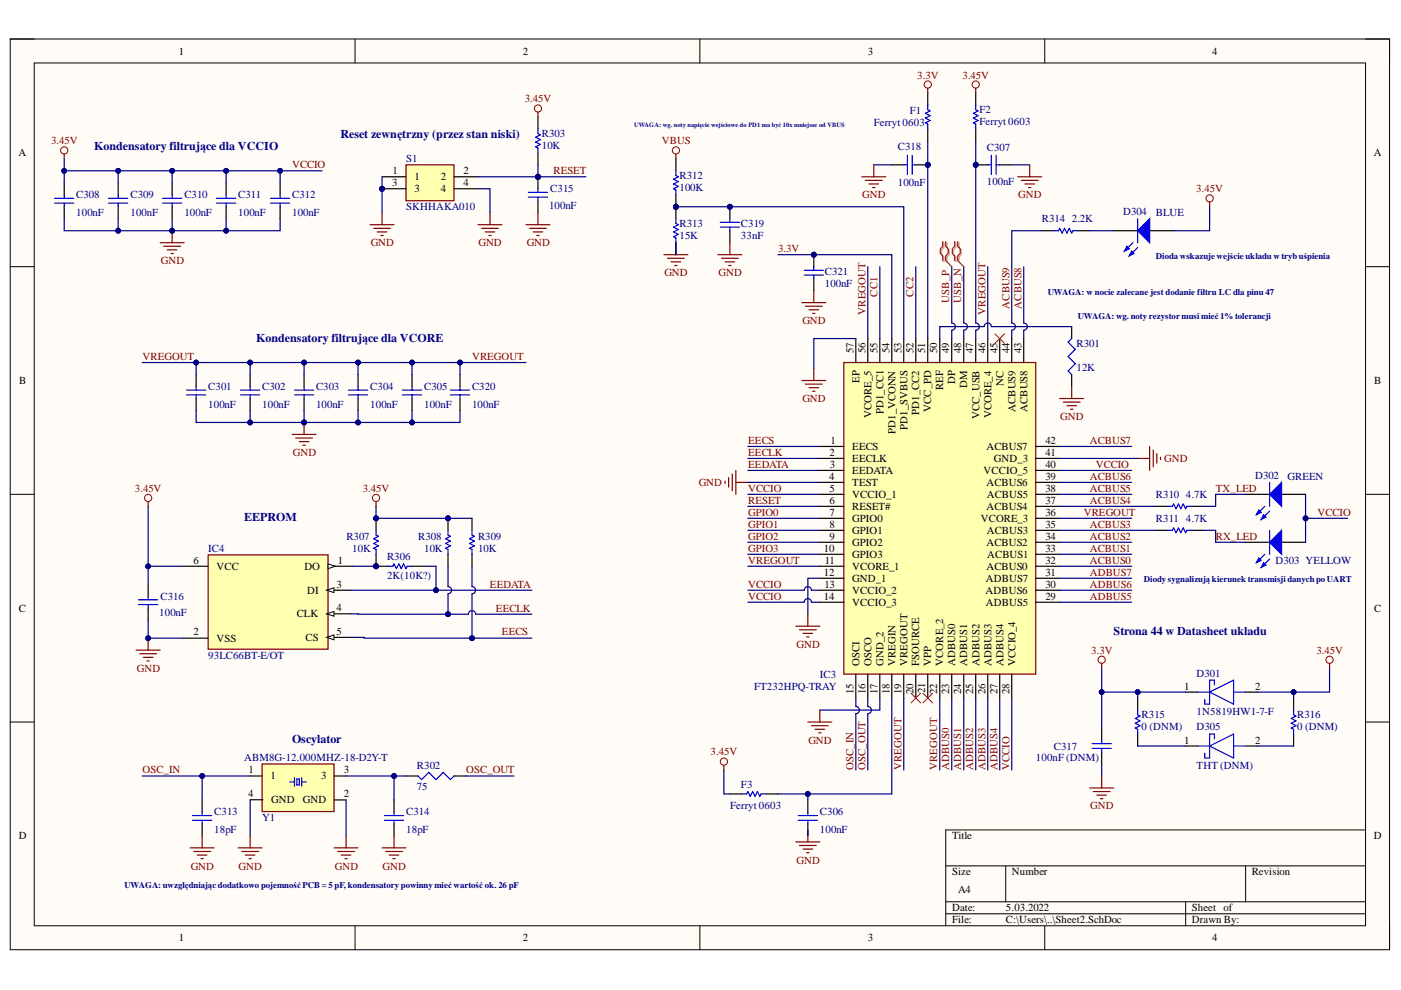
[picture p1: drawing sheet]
<svg xmlns="http://www.w3.org/2000/svg" width="297mm" height="210mm" viewBox="0 0 297 210" stroke-linecap="round" stroke-linejoin="round" font-family="sans-serif">
<defs><g id="words">
<g font-size="2.5" fill="#000080">
<text x="72.2" y="29.2">Reset zewnętrzny (przez stan niski)</text>
<text x="20" y="31.9">Kondensatory filtrujące dla VCCIO</text>
<text x="54.3" y="72.4">Kondensatory filtrujące dla VCORE</text>
<text x="51.8" y="110.6">EEPROM</text>
<text x="236.1" y="134.7">Strona 44 w Datasheet układu</text>
<text x="61.9" y="157.6">Oscylator</text>
</g>
<g font-size="2.3">
<text x="37.9" y="11.6">1</text>
<text x="110.8" y="11.6">2</text>
<text x="184" y="11.6">3</text>
<text x="257" y="11.6">4</text>
<text x="3.9" y="33.1">A</text>
<text x="291.3" y="33.1">A</text>
<text x="83.2" y="39.5">3</text>
<text x="83.2" y="36.9">1</text>
<text x="87.9" y="38.2">1</text>
<text x="87.9" y="40.7">3</text>
<text x="93.5" y="38.2">2</text>
<text x="93.5" y="40.7">4</text>
<text x="98.3" y="36.9">2</text>
<text x="98.3" y="39.5">4</text>
<text x="181" y="74.8" transform="rotate(-90 181 74.8)">57</text>
<text x="183.5" y="74.8" transform="rotate(-90 183.5 74.8)">56</text>
<text x="186" y="74.8" transform="rotate(-90 186 74.8)">55</text>
<text x="188.6" y="74.8" transform="rotate(-90 188.6 74.8)">54</text>
<text x="191.1" y="74.8" transform="rotate(-90 191.1 74.8)">53</text>
<text x="193.6" y="74.8" transform="rotate(-90 193.6 74.8)">52</text>
<text x="196.2" y="74.8" transform="rotate(-90 196.2 74.8)">51</text>
<text x="198.7" y="74.8" transform="rotate(-90 198.7 74.8)">50</text>
<text x="201.3" y="74.8" transform="rotate(-90 201.3 74.8)">49</text>
<text x="203.8" y="74.8" transform="rotate(-90 203.8 74.8)">48</text>
<text x="206.3" y="74.8" transform="rotate(-90 206.3 74.8)">47</text>
<text x="209" y="74.8" transform="rotate(-90 209 74.8)">46</text>
<text x="211.5" y="74.8" transform="rotate(-90 211.5 74.8)">45</text>
<text x="214" y="74.8" transform="rotate(-90 214 74.8)">44</text>
<text x="216.6" y="74.8" transform="rotate(-90 216.6 74.8)">43</text>
<text x="4.1" y="81.4">B</text>
<text x="182.2" y="81.2" transform="rotate(-90 182.2 81.2)">EP</text>
<text x="200" y="82.8" transform="rotate(-90 200 82.8)">REF</text>
<text x="202.5" y="81.5" transform="rotate(-90 202.5 81.5)">DP</text>
<text x="205.1" y="82.3" transform="rotate(-90 205.1 82.3)">DM</text>
<text x="212.8" y="81.7" transform="rotate(-90 212.8 81.7)">NC</text>
<text x="291.4" y="81.4">B</text>
<text x="184.8" y="88.6" transform="rotate(-90 184.8 88.6)">VCORE_5</text>
<text x="187.3" y="87.8" transform="rotate(-90 187.3 87.8)">PD1_CC1</text>
<text x="194.9" y="88" transform="rotate(-90 194.9 88)">PD1_CC2</text>
<text x="197.5" y="87.3" transform="rotate(-90 197.5 87.3)">VCC_PD</text>
<text x="207.7" y="88.8" transform="rotate(-90 207.7 88.8)">VCC_USB</text>
<text x="210.2" y="88.7" transform="rotate(-90 210.2 88.7)">VCORE_4</text>
<text x="215.3" y="87.3" transform="rotate(-90 215.3 87.3)">ACBUS9</text>
<text x="217.8" y="87.3" transform="rotate(-90 217.8 87.3)">ACBUS8</text>
<text x="176" y="94.2">1</text>
<text x="180.7" y="95.4">EECS</text>
<text x="189.8" y="92" transform="rotate(-90 189.8 92)">PD1_VCONN</text>
<text x="192.4" y="91.1" transform="rotate(-90 192.4 91.1)">PD1_SVBUS</text>
<text x="209.1" y="95.4">ACBUS7</text>
<text x="221.6" y="94.2">42</text>
<text x="175.8" y="101.8">4</text>
<text x="175.9" y="96.7">2</text>
<text x="176" y="99.2">3</text>
<text x="180.7" y="98">EECLK</text>
<text x="180.7" y="100.5">EEDATA</text>
<text x="208.5" y="100.5">VCCIO_5</text>
<text x="210.7" y="98">GND_3</text>
<text x="221.6" y="96.7">41</text>
<text x="221.6" y="99.2">40</text>
<text x="221.6" y="101.8">39</text>
<text x="175.9" y="104.3">5</text>
<text x="175.9" y="106.8">6</text>
<text x="180.7" y="103">TEST</text>
<text x="180.7" y="105.6">VCCIO_1</text>
<text x="209.1" y="103">ACBUS6</text>
<text x="209.2" y="105.6">ACBUS5</text>
<text x="221.6" y="104.3">38</text>
<text x="221.6" y="106.8">37</text>
<text x="175.9" y="109.4">7</text>
<text x="175.9" y="111.9">8</text>
<text x="180.7" y="108.1">RESET#</text>
<text x="180.7" y="110.6">GPIO0</text>
<text x="180.7" y="113.2">GPIO1</text>
<text x="207.9" y="110.6">VCORE_3</text>
<text x="209.1" y="108.1">ACBUS4</text>
<text x="209.2" y="113.2">ACBUS3</text>
<text x="221.6" y="109.4">36</text>
<text x="221.6" y="111.9">35</text>
<text x="41" y="119.5">6</text>
<text x="71.7" y="119.5">1</text>
<text x="174.7" y="117">10</text>
<text x="174.9" y="119.5">11</text>
<text x="175.9" y="114.4">9</text>
<text x="180.7" y="115.7">GPIO2</text>
<text x="180.7" y="118.3">GPIO3</text>
<text x="209.1" y="115.7">ACBUS2</text>
<text x="209.3" y="118.3">ACBUS1</text>
<text x="221.6" y="114.4">34</text>
<text x="221.6" y="117">33</text>
<text x="221.6" y="119.5">32</text>
<text x="45.9" y="120.8">VCC</text>
<text x="64.5" y="120.8">DO</text>
<text x="65.1" y="125.9">DI</text>
<text x="71.3" y="124.6">3</text>
<text x="174.7" y="122.1">12</text>
<text x="174.8" y="124.6">13</text>
<text x="180.7" y="120.8">VCORE_1</text>
<text x="180.7" y="123.3">GND_1</text>
<text x="180.7" y="125.9">VCCIO_2</text>
<text x="209" y="125.9">ADBUS6</text>
<text x="209" y="123.3">ADBUS7</text>
<text x="209.1" y="120.8">ACBUS0</text>
<text x="221.6" y="122.1">31</text>
<text x="221.6" y="124.6">30</text>
<text x="4" y="129.7">C</text>
<text x="62.9" y="130.8">CLK</text>
<text x="71.3" y="129.6">4</text>
<text x="174.7" y="127.1">14</text>
<text x="180.7" y="128.4">VCCIO_3</text>
<text x="209" y="128.4">ADBUS5</text>
<text x="221.6" y="127.1">29</text>
<text x="291.4" y="129.7">C</text>
<text x="41" y="134.7">2</text>
<text x="45.9" y="136.1">VSS</text>
<text x="64.8" y="135.9">CS</text>
<text x="71.3" y="134.7">5</text>
<text x="182.2" y="141.2" transform="rotate(-90 182.2 141.2)">OSCI</text>
<text x="184.8" y="141.2" transform="rotate(-90 184.8 141.2)">OSCO</text>
<text x="187.3" y="141.2" transform="rotate(-90 187.3 141.2)">GND_2</text>
<text x="189.8" y="141.2" transform="rotate(-90 189.8 141.2)">VREGIN</text>
<text x="192.4" y="141.2" transform="rotate(-90 192.4 141.2)">VREGOUT</text>
<text x="194.9" y="141.2" transform="rotate(-90 194.9 141.2)">FSOURCE</text>
<text x="197.5" y="141.2" transform="rotate(-90 197.5 141.2)">VPP</text>
<text x="200" y="141.2" transform="rotate(-90 200 141.2)">VCORE_2</text>
<text x="202.5" y="141.2" transform="rotate(-90 202.5 141.2)">ADBUS0</text>
<text x="205.1" y="141.2" transform="rotate(-90 205.1 141.2)">ADBUS1</text>
<text x="207.7" y="141.2" transform="rotate(-90 207.7 141.2)">ADBUS2</text>
<text x="210.2" y="141.2" transform="rotate(-90 210.2 141.2)">ADBUS3</text>
<text x="212.8" y="141.2" transform="rotate(-90 212.8 141.2)">ADBUS4</text>
<text x="215.3" y="141.2" transform="rotate(-90 215.3 141.2)">VCCIO_4</text>
<text x="181" y="147.1" transform="rotate(-90 181 147.1)">15</text>
<text x="183.5" y="147.2" transform="rotate(-90 183.5 147.2)">16</text>
<text x="186" y="147.2" transform="rotate(-90 186 147.2)">17</text>
<text x="188.6" y="147.2" transform="rotate(-90 188.6 147.2)">18</text>
<text x="191.1" y="147.2" transform="rotate(-90 191.1 147.2)">19</text>
<text x="193.6" y="147.2" transform="rotate(-90 193.6 147.2)">20</text>
<text x="196.2" y="147" transform="rotate(-90 196.2 147)">21</text>
<text x="198.7" y="147.2" transform="rotate(-90 198.7 147.2)">22</text>
<text x="201.3" y="147.1" transform="rotate(-90 201.3 147.1)">23</text>
<text x="203.8" y="147.2" transform="rotate(-90 203.8 147.2)">24</text>
<text x="206.3" y="147.1" transform="rotate(-90 206.3 147.1)">25</text>
<text x="209" y="147.2" transform="rotate(-90 209 147.2)">26</text>
<text x="211.5" y="147.2" transform="rotate(-90 211.5 147.2)">27</text>
<text x="214" y="147.2" transform="rotate(-90 214 147.2)">28</text>
<text x="251.1" y="146.2">1</text>
<text x="266.1" y="146.2">2</text>
<text x="251.1" y="157.6">1</text>
<text x="266.1" y="157.6">2</text>
<text x="52.7" y="164">1</text>
<text x="57.4" y="165.3">1</text>
<text x="68.1" y="165.3">3</text>
<text x="72.9" y="164">3</text>
<text x="52.6" y="169.1">4</text>
<text x="57.5" y="170.3">GND</text>
<text x="64.2" y="170.3">GND</text>
<text x="72.9" y="169.1">2</text>
<text x="4" y="177.9">D</text>
<text x="201.9" y="177.9">Title</text>
<text x="291.3" y="177.9">D</text>
<text x="201.9" y="185.6">Size</text>
<text x="214.5" y="185.6">Number</text>
<text x="265.4" y="185.6">Revision</text>
<text x="203.1" y="189.4">A4</text>
<text x="201.9" y="193.2">Date:</text>
<text x="201.9" y="195.8">File:</text>
<text x="213.3" y="193.2">5.03.2022</text>
<text x="213.3" y="195.8">C:\Users\..\Sheet2.SchDoc</text>
<text x="252.7" y="193.2">Sheet of</text>
<text x="252.7" y="195.8">Drawn By:</text>
<text x="37.9" y="199.6">1</text>
<text x="110.8" y="199.6">2</text>
<text x="184" y="199.6">3</text>
<text x="257" y="199.6">4</text>
</g>
<g font-size="2.3" fill="#800000">
<text x="194.5" y="16.6">3.3V</text>
<text x="204.1" y="16.6">3.45V</text>
<text x="111.2" y="21.7">3.45V</text>
<text x="10.8" y="30.6">3.45V</text>
<text x="61.9" y="35.7">VCCIO</text>
<text x="140.3" y="30.6">VBUS</text>
<text x="117.3" y="36.9">RESET</text>
<text x="253.6" y="40.7">3.45V</text>
<text x="182.8" y="42">GND</text>
<text x="215.9" y="42">GND</text>
<text x="78.6" y="52.2">GND</text>
<text x="101.4" y="52.2">GND</text>
<text x="111.7" y="52.2">GND</text>
<text x="165" y="53.5">3.3V</text>
<text x="34.1" y="56">GND</text>
<text x="140.9" y="58.6">GND</text>
<text x="152.4" y="58.6">GND</text>
<text x="186" y="62.9" transform="rotate(-90 186 62.9)">CC1</text>
<text x="193.6" y="62.9" transform="rotate(-90 193.6 62.9)">CC2</text>
<text x="201.3" y="64.2" transform="rotate(-90 201.3 64.2)">USB_P</text>
<text x="203.8" y="64.2" transform="rotate(-90 203.8 64.2)">USB_N</text>
<text x="214" y="65.4" transform="rotate(-90 214 65.4)">ACBUS9</text>
<text x="216.6" y="65.4" transform="rotate(-90 216.6 65.4)">ACBUS8</text>
<text x="170.1" y="68.7">GND</text>
<text x="183.5" y="66.7" transform="rotate(-90 183.5 66.7)">VREGOUT</text>
<text x="209" y="66.7" transform="rotate(-90 209 66.7)">VREGOUT</text>
<text x="30.2" y="76.3">VREGOUT</text>
<text x="100.1" y="76.3">VREGOUT</text>
<text x="170.1" y="85.2">GND</text>
<text x="224.8" y="89">GND</text>
<text x="158.6" y="94.2">EECS</text>
<text x="231" y="94.2">ACBUS7</text>
<text x="62.1" y="96.7">GND</text>
<text x="158.6" y="96.7">EECLK</text>
<text x="158.6" y="99.2">EEDATA</text>
<text x="231" y="101.8">ACBUS6</text>
<text x="232.3" y="99.2">VCCIO</text>
<text x="246.9" y="98">GND</text>
<text x="28.6" y="104.3">3.45V</text>
<text x="76.9" y="104.3">3.45V</text>
<text x="148.1" y="103">GND</text>
<text x="158.6" y="104.3">VCCIO</text>
<text x="158.6" y="106.8">RESET</text>
<text x="231" y="106.8">ACBUS4</text>
<text x="231" y="104.3">ACBUS5</text>
<text x="257.8" y="104.3">TX_LED</text>
<text x="158.6" y="109.4">GPIO0</text>
<text x="158.6" y="111.9">GPIO1</text>
<text x="229.8" y="109.4">VREGOUT</text>
<text x="231" y="111.9">ACBUS3</text>
<text x="279.3" y="109.4">VCCIO</text>
<text x="158.6" y="119.5">VREGOUT</text>
<text x="158.6" y="114.4">GPIO2</text>
<text x="158.6" y="117">GPIO3</text>
<text x="231" y="119.5">ACBUS0</text>
<text x="231" y="117">ACBUS1</text>
<text x="231" y="114.4">ACBUS2</text>
<text x="257.8" y="114.4">RX_LED</text>
<text x="103.9" y="124.6">EEDATA</text>
<text x="158.6" y="124.6">VCCIO</text>
<text x="231" y="124.6">ADBUS6</text>
<text x="231" y="122.1">ADBUS7</text>
<text x="105.2" y="129.7">EECLK</text>
<text x="158.6" y="127.1">VCCIO</text>
<text x="231" y="127.1">ADBUS5</text>
<text x="106.4" y="134.7">EECS</text>
<text x="168.9" y="137.4">GND</text>
<text x="29" y="142.4">GND</text>
<text x="231.4" y="138.6">3.3V</text>
<text x="279.1" y="138.6">3.45V</text>
<text x="150.7" y="160.2">3.45V</text>
<text x="171.4" y="157.6">GND</text>
<text x="30.2" y="164">OSC_IN</text>
<text x="98.8" y="164">OSC_OUT</text>
<text x="181" y="163.2" transform="rotate(-90 181 163.2)">OSC_IN</text>
<text x="183.5" y="163.2" transform="rotate(-90 183.5 163.2)">OSC_OUT</text>
<text x="191.1" y="163.2" transform="rotate(-90 191.1 163.2)">VREGOUT</text>
<text x="198.7" y="163.2" transform="rotate(-90 198.7 163.2)">VREGOUT</text>
<text x="201.3" y="163.2" transform="rotate(-90 201.3 163.2)">ADBUS0</text>
<text x="203.8" y="163.2" transform="rotate(-90 203.8 163.2)">ADBUS1</text>
<text x="206.3" y="163.2" transform="rotate(-90 206.3 163.2)">ADBUS2</text>
<text x="209" y="163.2" transform="rotate(-90 209 163.2)">ADBUS3</text>
<text x="211.5" y="163.2" transform="rotate(-90 211.5 163.2)">ADBUS4</text>
<text x="214" y="163.2" transform="rotate(-90 214 163.2)">VCCIO</text>
<text x="231.1" y="171.6">GND</text>
<text x="40.4" y="184.4">GND</text>
<text x="50.6" y="184.4">GND</text>
<text x="71" y="184.4">GND</text>
<text x="81.1" y="184.4">GND</text>
<text x="168.9" y="183.1">GND</text>
</g>
<g font-size="2.3" fill="#000080">
<text x="114.9" y="29.1">R303</text>
<text x="185.3" y="26.8">Ferryt 0603</text>
<text x="192.9" y="24.3">F1</text>
<text x="207.7" y="24">F2</text>
<text x="207.7" y="26.5">Ferryt 0603</text>
<text x="86.1" y="34.4">S1</text>
<text x="114.9" y="31.6">10K</text>
<text x="190.3" y="31.9">C318</text>
<text x="209.2" y="32.1">C307</text>
<text x="116.7" y="40.7">C315</text>
<text x="144.1" y="38">R312</text>
<text x="144.1" y="40.5">100K</text>
<text x="190.3" y="39.5">100nF</text>
<text x="209.2" y="39.2">100nF</text>
<text x="16.2" y="45.8">100nF</text>
<text x="16.2" y="42">C308</text>
<text x="27.7" y="45.8">100nF</text>
<text x="27.7" y="42">C309</text>
<text x="39.1" y="45.8">100nF</text>
<text x="39.1" y="42">C310</text>
<text x="50.5" y="45.8">100nF</text>
<text x="50.5" y="42">C311</text>
<text x="61.9" y="45.8">100nF</text>
<text x="61.9" y="42">C312</text>
<text x="86.1" y="44.5">SKHHAKA010</text>
<text x="116.4" y="44.3">100nF</text>
<text x="220.9" y="47.1">R314</text>
<text x="227.2" y="47.1">2.2K</text>
<text x="238.1" y="45.6">D304</text>
<text x="245.1" y="45.8">BLUE</text>
<text x="144.1" y="48.1">R313</text>
<text x="144.1" y="50.7">15K</text>
<text x="157.1" y="50.7">33nF</text>
<text x="157.1" y="48.1">C319</text>
<text x="174.9" y="58.3">C321</text>
<text x="174.9" y="60.9">100nF</text>
<text x="228.2" y="73.5">R301</text>
<text x="44.2" y="82.7">C301</text>
<text x="55.6" y="82.7">C302</text>
<text x="67" y="82.7">C303</text>
<text x="78.5" y="82.7">C304</text>
<text x="89.9" y="82.7">C305</text>
<text x="100.1" y="82.7">C320</text>
<text x="228.2" y="78.6">12K</text>
<text x="44.2" y="86.5">100nF</text>
<text x="55.6" y="86.5">100nF</text>
<text x="67" y="86.5">100nF</text>
<text x="78.5" y="86.5">100nF</text>
<text x="89.9" y="86.5">100nF</text>
<text x="100.1" y="86.5">100nF</text>
<text x="266.1" y="101.5">D302</text>
<text x="273" y="101.8">GREEN</text>
<text x="245.1" y="105.6">R310</text>
<text x="251.4" y="105.6">4.7K</text>
<text x="245.1" y="110.6">R311</text>
<text x="251.4" y="110.6">4.7K</text>
<text x="44.2" y="117.1">IC4</text>
<text x="73.4" y="114.4">R307</text>
<text x="74.7" y="117">10K</text>
<text x="82.1" y="118.8">R306</text>
<text x="88.7" y="114.4">R308</text>
<text x="89.9" y="117">10K</text>
<text x="101.3" y="114.4">R309</text>
<text x="101.3" y="117">10K</text>
<text x="270.5" y="119.5">D303 YELLOW</text>
<text x="82.1" y="122.8">2K(10K?)</text>
<text x="33.8" y="130.7">100nF</text>
<text x="34" y="127.1">C316</text>
<text x="44.2" y="139.6">93LC66BT-E/OT</text>
<text x="173.8" y="143.7">IC3</text>
<text x="253.7" y="143.4">D301</text>
<text x="159.9" y="146.2">FT232HPQ-TRAY</text>
<text x="242" y="152.3">R315</text>
<text x="242" y="154.9">0 (DNM)</text>
<text x="253.7" y="151.6">1N5819HW1-7-F</text>
<text x="253.7" y="154.9">D305</text>
<text x="275" y="152.3">R316</text>
<text x="275" y="154.9">0 (DNM)</text>
<text x="51.8" y="161.4">ABM8G-12.000MHZ-18-D2Y-T</text>
<text x="219.6" y="161.4">100nF (DNM)</text>
<text x="223.4" y="158.9">C317</text>
<text x="88.4" y="167.5">75</text>
<text x="88.4" y="163">R302</text>
<text x="157.1" y="167">F3</text>
<text x="253.7" y="163">THT (DNM)</text>
<text x="45.4" y="172.9">C313</text>
<text x="86.1" y="172.9">C314</text>
<text x="154.8" y="171.6">Ferryt 0603</text>
<text x="173.8" y="172.9">C306</text>
<text x="45.4" y="176.7">18pF</text>
<text x="55.6" y="174.1">Y1</text>
<text x="86.1" y="176.7">18pF</text>
<text x="173.8" y="176.7">100nF</text>
</g>
<g font-size="1.9" fill="#000080">
<text x="245.1" y="54.9">Dioda wskazuje wejście układu w tryb uśpienia</text>
<text x="222.2" y="62.5">UWAGA: w nocie zalecane jest dodanie filtru LC dla pinu 47</text>
<text x="228.5" y="67.5">UWAGA: wg. noty rezystor musi mieć 1% tolerancji</text>
<text x="242.5" y="123.4">Diody sygnalizują kierunek transmisji danych po UART</text>
<text x="26.4" y="188.2">UWAGA: uwzględniając dodatkowo pojemność PCB = 5 pF, kondensatory powinny mieć wartość ok. 26 pF</text>
</g>
<text font-size="1.4" fill="#000080" x="134.4" y="27">UWAGA: wg. noty napięcie wejściowe do PD1 ma być 10x mniejsze od VBUS</text>
</g></defs>
<path d="M2.2 8.3h292.4v193.1h-292.4z" fill-rule="evenodd" fill="#fffcf8"/>
<path d="M2.2 8.3h292.4v193.1h-292.4z" fill="none" stroke="#000" stroke-width=".21"/>
<path d="M7.3 13.4h282.2v182.9h-282.2z" fill-rule="evenodd" fill="#fffcf8"/>
<g fill="none" stroke="#000" stroke-width=".21">
<path d="M2.2 8.3h5.1M7.3 13.4h282.2v182.9h-282.2zM75.3 8.3v5M148.4 8.3v5M221.5 8.3v5.1M289.5 8.3h5.1v5.1M2.2 56.5h5.1M289.5 56.5h5.1M2.2 104.8h5.1M289.5 104.8h5.1M2.2 153.1h5.1M289.5 153.1h5.1"/>
<path d="M289.5 176h-89v20.3M75.3 196.3v5.1M148.4 196.3v5.1M200.5 183.6h89M200.5 191.2h89M200.5 193.7h89M213.2 183.6v7.6M221.5 196.3v5.1M251.4 191.2v5.1M264.1 183.6v7.6M294.6 196.3v5.1"/>
</g>
<path d="M178.9 76.9h40.7v66h-40.7z" fill-rule="evenodd" fill="#ffffb0"/>
<g fill="none" stroke="#800000" stroke-width=".25">
<path d="M178.9 76.9h40.7v66h-40.7zM61.9 92.1h5.1M62.7 92.9h3.6M63.5 93.6h2M64.2 94.4h.5M64.5 89.6v2.5M241.2 97.2h2.5M243.7 94.7v5M244.5 95.4v3.6M245.3 96.2v2M246 96.9v.5M168.7 132.8h5.1"/>
<path d="M169.5 133.5h3.6M170.3 134.3h2M171 135.1h.5M171.3 130.2v2.6M171.3 153.1h5.1M172 153.9h3.6M172.8 154.6h2M173.6 155.4h.5M173.8 150.6v2.5"/>
</g>
<g fill="none" stroke="#000" stroke-width=".25">
<path d="M41.6 79.4v2.5M53 79.4v2.5M64.5 79.4v2.5M75.9 79.4v2.5M87.4 79.4v2.5M181.5 71.8v5.1M184 71.8v5.1M186.5 71.8v5.1M189.1 71.8v5.1M191.6 71.8v5.1M194.2 71.8v5.1M196.7 71.8v5.1"/>
<path d="M199.2 71.8v5.1M201.8 71.8v5.1M204.3 71.8v5.1M206.9 71.8v5.1M209.4 71.8v5.1M212 71.8v5.1M214.5 71.8v5.1M217 71.8v5.1M41.6 84.5v2.5M53 84.5v2.5M64.5 84.5v2.5M75.9 84.5v2.5"/>
<path d="M87.4 84.5v2.5M173.8 94.7h5.1M173.8 97.2h5.1M173.8 99.7h5.1M219.6 94.7h5.1M219.6 97.2h5.1M219.6 99.7h5.1M173.8 102.3h5.1M173.8 104.8h5.1M173.8 107.4h5.1M173.8 109.9h5.1M173.8 112.4h5.1"/>
<path d="M173.8 115h5.1M173.8 117.5h5.1M219.6 102.3h5.1M219.6 104.8h5.1M219.6 107.4h5.1M219.6 109.9h5.1M219.6 112.4h5.1M219.6 115h5.1M219.6 117.5h5.1M173.8 120.1h5.1M173.8 122.6h5.1M173.8 125.1h5.1"/>
<path d="M173.8 127.7h5.1M219.6 120.1h5.1M219.6 122.6h5.1M219.6 125.1h5.1M219.6 127.7h5.1M181.5 142.9v5.1M184 142.9v5.1M186.5 142.9v5.1M189.1 142.9v5.1M191.6 142.9v5.1M194.2 142.9v5.1M196.7 142.9v5.1"/>
<path d="M199.2 142.9v5.1M201.8 142.9v5.1M204.3 142.9v5.1M206.9 142.9v5.1M209.4 142.9v5.1M212 142.9v5.1M214.5 142.9v5.1"/>
</g>
<path d="M193.1 147l2.1 2M195.2 147l-2.1 2M195.7 147l2 2M197.7 147l-2 2" fill="none" stroke="#f00" stroke-width=".21"/>
<g fill="none" stroke="#00f" stroke-width=".25">
<path d="M39.5 82.7h4.1M39.5 83.7h4.1M41.6 81.9v.8M41.6 83.7v.8M51 82.7h4.1M51 83.7h4.1M53 81.9v.8M53 83.7v.8M62.4 82.7h4.1M62.4 83.7h4.1M64.5 81.9v.8M64.5 83.7v.8"/>
<path d="M73.9 82.7h4M73.9 83.7h4M75.9 81.9v.8M75.9 83.7v.8M85.3 82.7h4.1M85.3 83.7h4.1M87.4 81.9v.8M87.4 83.7v.8"/>
</g>
<circle cx="64.5" cy="89.6" r=".51" fill="#000080"/>
<circle cx="64.5" cy="89.6" r=".51" fill="none" stroke="#000080" stroke-width=".21"/>
<path d="M171.3 169.6v2.5M171.3 174.7v2.5" fill="none" stroke="#000" stroke-width=".25"/>
<path d="M169.2 172.9h4.1M169.2 173.9h4.1M171.3 172.2v.7M171.3 173.9v.8" fill="none" stroke="#00f" stroke-width=".25"/>
<path d="M206.9 18.7v1M172.5 78.1v2.6M170 80.7h5.1M170.8 81.4h3.5M171.5 82.2h2.1M172.3 83h.5M153.5 162.2v1.1M168.7 178.5h5.1M169.5 179.3h3.6M171.3 176v2.5M170.3 180h2M171 180.8h.5" fill="none" stroke="#800000" stroke-width=".25"/>
<g fill="none" stroke="#800000" stroke-width=".21">
<circle cx="206.9" cy="17.9" r=".76"/>
<circle cx="153.5" cy="161.5" r=".76"/>
</g>
<circle cx="206.9" cy="34.9" r=".51" fill="#000080"/>
<circle cx="206.9" cy="34.9" r=".51" fill="none" stroke="#000080" stroke-width=".21"/>
<path d="M206.9 34.9h2.5" fill="none" stroke="#000" stroke-width=".25"/>
<circle cx="206.9" cy="34.9" r=".51" fill="#000080"/>
<circle cx="206.9" cy="34.9" r=".51" fill="none" stroke="#000080" stroke-width=".21"/>
<path d="M13.6 38.8v2.5M25.1 38.8v2.5M36.5 38.8v2.5M47.9 38.8v2.5M59.4 38.8v2.5M212 34.9h2.5M13.6 43.8v2.6M25.1 43.8v2.6M36.5 43.8v2.6M47.9 43.8v2.6M59.4 43.8v2.6" fill="none" stroke="#000" stroke-width=".25"/>
<g fill="none" stroke="#00f" stroke-width=".25">
<path d="M209.4 34.9h.8M210.2 32.9v4.1M211.2 32.9v4.1M211.2 34.9h.8M11.6 42.1h4M11.6 43.1h4M13.6 41.3v.8M13.6 43.1v.7M23 42.1h4.1M23 43.1h4.1M25.1 41.3v.8M25.1 43.1v.7"/>
<path d="M34.5 42.1h4M34.5 43.1h4M36.5 41.3v.8M36.5 43.1v.7M45.9 42.1h4.1M45.9 43.1h4.1M47.9 41.3v.8M47.9 43.1v.7M57.4 42.1h4M57.4 43.1h4M59.4 41.3v.8M59.4 43.1v.7"/>
</g>
<path d="M143.3 32.7v1M215.8 37.5h5.1M216.5 38.2h3.6M217.3 39h2M218.1 39.8h.5M218.3 34.9v2.6M34 51.5h5M34.7 52.2h3.6M35.5 53h2M36.2 53.7h.6M36.5 48.9v2.6" fill="none" stroke="#800000" stroke-width=".25"/>
<circle cx="143.3" cy="31.9" r=".76" fill="none" stroke="#800000" stroke-width=".21"/>
<circle cx="36.5" cy="48.9" r=".51" fill="#000080"/>
<circle cx="36.5" cy="48.9" r=".51" fill="none" stroke="#000080" stroke-width=".21"/>
<circle cx="13.6" cy="31.9" r=".76" fill="none" stroke="#800000" stroke-width=".21"/>
<path d="M13.6 32.7v1M224.7 84.5h5.1M225.4 85.3h3.6M226.2 86h2M227 86.8h.5M227.2 81.9v2.6" fill="none" stroke="#800000" stroke-width=".25"/>
<path d="M227.2 69.2v2.6M227.2 79.4v2.5" fill="none" stroke="#000" stroke-width=".25"/>
<path d="M227.2 71.8l-.7 .7 1.5 1.6-1.5 1.5 1.5 1.5-1.5 1.6 .7 .7" fill="none" stroke="#00f" stroke-width=".25"/>
<path d="M55.6 162h15.2v10.1h-15.2z" fill-rule="evenodd" fill="#ffffb0"/>
<g fill="none" stroke="#800000" stroke-width=".25">
<path d="M156 99.7v5.1M153.7 102v.5M154.5 101.3v2M155.3 100.5v3.6M156 102.3h2.6M40.3 179.8h5.1M42.9 177.2v2.6M50.5 179.8h5.1M53 177.2v2.6M55.6 162h15.2v10.1h-15.2zM70.8 179.8h5.1M73.4 177.2v2.6"/>
<path d="M81 179.8h5.1M83.5 177.2v2.6M41.1 180.5h3.5M41.8 181.3h2.1M42.6 182.1h.5M51.3 180.5h3.5M52 181.3h2M52.8 182.1h.5M71.6 180.5h3.6M72.4 181.3h2M73.1 182.1h.5M81.8 180.5h3.5"/>
<path d="M82.5 181.3h2.1M83.3 182.1h.5"/>
</g>
<g fill="none" stroke="#00f" stroke-width=".25">
<path d="M40.8 172.9h4.1M40.8 173.9h4.1M42.9 172.2v.7M42.9 173.9v.8M61.4 165.8h1M62.4 164.9v1.8M62.9 165.2h.6v1.2h-.6zM64 165.8h1M64 164.9v1.8M81.5 172.9h4.1M81.5 173.9h4.1M83.5 172.2v.7"/>
<path d="M83.5 173.9v.8M88.6 164.5l.8 .8 1.5-1.5 1.5 1.5 1.6-1.5 1.5 1.5 .8-.8"/>
</g>
<path d="M42.9 169.6v2.5M42.9 174.7v2.5M53 164.5h2.6M53.2 169.6h2.5M70.8 164.5h2.6M70.8 169.6h2.6M83.5 169.6v2.5M83.5 174.7v2.5M86.1 164.5h2.5M96.3 164.5h2.5" fill="none" stroke="#000" stroke-width=".25"/>
<path d="M200.1 51.5v1l-.5 .5v1l.5 .5v1M200.8 51.5v1l.5 .5v1l-.5 .5v1M202.7 51.5v1l-.5 .5v1l.5 .5v1M203.3 51.5v1l.5 .5v1l-.5 .5v1" fill="none" stroke="#d0a19e" stroke-width=".25"/>
<path d="M200.8 55.5l1 1M203.3 55.5l1 1" fill="none" stroke="#d0a19e" stroke-width=".21"/>
<path d="M199.9 51.2v1l-.5 .5v1l.5 .6v1M200.5 51.2v1l.5 .5v1l-.5 .6v1M202.4 51.2v1l-.5 .5v1l.5 .6v1M203.1 51.2v1l.5 .5v1l-.5 .6v1" fill="none" stroke="#f00" stroke-width=".25"/>
<path d="M200.5 55.3l1.3 1.2M203.1 55.3l1.2 1.2" fill="none" stroke="#f00" stroke-width=".21"/>
<circle cx="81" cy="40" r=".51" fill="#000080"/>
<circle cx="81" cy="40" r=".51" fill="none" stroke="#000080" stroke-width=".21"/>
<path d="M86.1 34.9h10.2v7.7h-10.2z" fill-rule="evenodd" fill="#ffffb0"/>
<path d="M86.1 34.9h10.2v7.7h-10.2z" fill="none" stroke="#800000" stroke-width=".25"/>
<path d="M81 37.5h5.1M96.3 37.5h5M81 40h5.1" fill="none" stroke="#000" stroke-width=".25"/>
<circle cx="81" cy="40" r=".51" fill="#000080"/>
<circle cx="81" cy="40" r=".51" fill="none" stroke="#000080" stroke-width=".21"/>
<path d="M96.3 40h5" fill="none" stroke="#000" stroke-width=".25"/>
<path d="M78.5 47.6h5M79.2 48.4h3.6M80 49.2h2M80.7 49.9h.6M81 45.1v2.5" fill="none" stroke="#800000" stroke-width=".25"/>
<circle cx="114.1" cy="37.5" r=".51" fill="#000080"/>
<circle cx="114.1" cy="37.5" r=".51" fill="none" stroke="#000080" stroke-width=".21"/>
<path d="M114.1 37.5v2.5" fill="none" stroke="#000" stroke-width=".25"/>
<circle cx="114.1" cy="37.5" r=".51" fill="#000080"/>
<circle cx="114.1" cy="37.5" r=".51" fill="none" stroke="#000080" stroke-width=".21"/>
<path d="M114.1 42.6v2.5M31.4 123.9v2.5M31.4 129v2.5" fill="none" stroke="#000" stroke-width=".25"/>
<path d="M112 41.8h4.1M112 40.8h4.1M114.1 40v.8M114.1 41.8v.8M29.4 128.2h4M29.4 127.2h4M31.4 126.4v.8M31.4 128.2v.8" fill="none" stroke="#00f" stroke-width=".25"/>
<path d="M114.1 23.8v1M101.3 47.6h5.1M102.1 48.4h3.6M102.9 49.2h2M103.6 49.9h.5M103.9 45.1v2.5M111.5 47.6h5.1M112.3 48.4h3.5M113 49.2h2.1M113.8 49.9h.5M114.1 45.1v2.5" fill="none" stroke="#800000" stroke-width=".25"/>
<circle cx="114.1" cy="23" r=".76" fill="none" stroke="#800000" stroke-width=".21"/>
<circle cx="79.7" cy="120.1" r=".51" fill="#000080"/>
<circle cx="79.7" cy="120.1" r=".51" fill="none" stroke="#000080" stroke-width=".21"/>
<circle cx="79.7" cy="109.9" r=".51" fill="#000080"/>
<circle cx="79.7" cy="109.9" r=".51" fill="none" stroke="#000080" stroke-width=".21"/>
<path d="M79.7 117.5v2.6" fill="none" stroke="#000" stroke-width=".25"/>
<circle cx="79.7" cy="120.1" r=".51" fill="#000080"/>
<circle cx="79.7" cy="120.1" r=".51" fill="none" stroke="#000080" stroke-width=".21"/>
<path d="M79.7 109.9v2.5" fill="none" stroke="#000" stroke-width=".25"/>
<circle cx="79.7" cy="109.9" r=".51" fill="#000080"/>
<circle cx="79.7" cy="109.9" r=".51" fill="none" stroke="#000080" stroke-width=".21"/>
<path d="M79.7 112.4v1.1l.5 .2-1 .5 1 .5-1 .5 1 .5-1 .6 .5 .2v1" fill="none" stroke="#00f" stroke-width=".25"/>
<circle cx="79.7" cy="120.1" r=".51" fill="#000080"/>
<circle cx="79.7" cy="120.1" r=".51" fill="none" stroke="#000080" stroke-width=".21"/>
<path d="M79.7 120.1h2.6M87.4 120.1h2.5" fill="none" stroke="#000" stroke-width=".25"/>
<circle cx="79.7" cy="120.1" r=".51" fill="#000080"/>
<circle cx="79.7" cy="120.1" r=".51" fill="none" stroke="#000080" stroke-width=".21"/>
<path d="M82.3 120.1h1l.2-.5 .6 1 .5-1 .5 1 .5-1 .5 1 .2-.5h1.1" fill="none" stroke="#00f" stroke-width=".25"/>
<circle cx="95" cy="109.9" r=".51" fill="#000080"/>
<circle cx="95" cy="109.9" r=".51" fill="none" stroke="#000080" stroke-width=".21"/>
<path d="M95 109.9v2.5M95 117.5v2.6" fill="none" stroke="#000" stroke-width=".25"/>
<circle cx="95" cy="109.9" r=".51" fill="#000080"/>
<circle cx="95" cy="109.9" r=".51" fill="none" stroke="#000080" stroke-width=".21"/>
<path d="M95 112.4v1.1l.5 .2-1 .5 1 .5-1 .5 1 .5-1 .6 .5 .2v1M100.1 112.4v1.1l.5 .2-1 .5 1 .5-1 .5 1 .5-1 .6 .5 .2v1M231.5 158.7h4.1M231.5 157.7h4.1M233.6 156.9v.8M233.6 158.7v.8" fill="none" stroke="#00f" stroke-width=".25"/>
<path d="M100.1 109.9v2.5M100.1 117.5v2.6M264.1 104.8h5.1M271.7 104.8h5.1M233.6 154.4v2.5M233.6 159.5v2.5" fill="none" stroke="#000" stroke-width=".25"/>
<g fill="none" stroke="#800000" stroke-width=".21">
<circle cx="233.6" cy="139.9" r=".76"/>
<circle cx="281.9" cy="139.9" r=".76"/>
</g>
<path d="M233.6 140.6v1.1M281.9 140.6v1.1M231 167.1h5.1M231.8 167.8h3.6M232.6 168.6h2M233.3 169.4h.5M233.6 164.5v2.6" fill="none" stroke="#800000" stroke-width=".25"/>
<path d="M269.2 104.8l2.5-2.5v5.1z" fill="#00f"/>
<path d="M268.2 107.4l-1.8 1.7M269.2 104.8l2.5-2.5v5.1zM269.2 108.4l-1.8 1.7" fill="none" stroke="#00f" stroke-width=".25"/>
<path d="M266.9 108.1l.5 .5-1 .5z" fill="#00f"/>
<path d="M266.9 108.1l.5 .5-1 .5z" fill="none" stroke="#00f" stroke-width=".25"/>
<path d="M267.9 109.1l.5 .5-1 .5z" fill="#00f"/>
<path d="M247.6 107.4h1l.2-.5 .5 1 .5-1 .6 1 .5-1 .5 1 .2-.5h1.1M247.6 112.4h1l.2-.5 .5 1 .5-1 .6 1 .5-1 .5 1 .2-.5h1.1M267.9 109.1l.5 .5-1 .5zM269.2 102.3v5.1" fill="none" stroke="#00f" stroke-width=".25"/>
<path d="M245 107.4h2.6M245 112.4h2.6M252.7 107.4h2.5M252.7 112.4h2.5M264.1 115h5.1M271.7 115h5.1" fill="none" stroke="#000" stroke-width=".25"/>
<path d="M269.2 115l2.5-2.6v5.1z" fill="#00f"/>
<path d="M268.2 117.5l-1.8 1.8M269.2 115l2.5-2.6v5.1zM269.2 118.5l-1.8 1.8" fill="none" stroke="#00f" stroke-width=".25"/>
<path d="M266.9 118.3l.5 .5-1 .5z" fill="#00f"/>
<path d="M266.9 118.3l.5 .5-1 .5z" fill="none" stroke="#00f" stroke-width=".25"/>
<path d="M267.9 119.3l.5 .5-1 .5z" fill="#00f"/>
<path d="M267.9 119.3l.5 .5-1 .5zM269.2 112.4v5.1" fill="none" stroke="#00f" stroke-width=".25"/>
<path d="M210.9 70.8l2.1 2M213 70.8l-2.1 2" fill="none" stroke="#f00" stroke-width=".21"/>
<circle cx="196.7" cy="34.9" r=".51" fill="#000080"/>
<circle cx="196.7" cy="34.9" r=".51" fill="none" stroke="#000080" stroke-width=".21"/>
<path d="M189.1 34.9h2.5M194.2 34.9h2.5" fill="none" stroke="#000" stroke-width=".25"/>
<circle cx="196.7" cy="34.9" r=".51" fill="#000080"/>
<circle cx="196.7" cy="34.9" r=".51" fill="none" stroke="#000080" stroke-width=".21"/>
<path d="M114.1 27.3v1l.5 .3-1 .5 1 .5-1 .5 1 .5-1 .5 .5 .3v1M191.6 34.9h.8M192.4 32.9v4.1M193.4 32.9v4.1M193.4 34.9h.8" fill="none" stroke="#00f" stroke-width=".25"/>
<path d="M182.7 37.5h5.1M183.5 38.2h3.5M184.2 39h2.1M185 39.8h.5M185.3 34.9v2.6" fill="none" stroke="#800000" stroke-width=".25"/>
<path d="M114.1 24.8v2.5M114.1 32.4v2.5" fill="none" stroke="#000" stroke-width=".25"/>
<circle cx="143.3" cy="43.8" r=".51" fill="#000080"/>
<circle cx="143.3" cy="43.8" r=".51" fill="none" stroke="#000080" stroke-width=".21"/>
<path d="M143.3 33.7v2.5M143.3 41.3v2.5" fill="none" stroke="#000" stroke-width=".25"/>
<circle cx="143.3" cy="43.8" r=".51" fill="#000080"/>
<circle cx="143.3" cy="43.8" r=".51" fill="none" stroke="#000080" stroke-width=".21"/>
<path d="M143.3 36.2v1l.5 .3-1 .5 1 .5-1 .5 1 .5-1 .5 .5 .3v1" fill="none" stroke="#00f" stroke-width=".25"/>
<circle cx="143.3" cy="43.8" r=".51" fill="#000080"/>
<circle cx="143.3" cy="43.8" r=".51" fill="none" stroke="#000080" stroke-width=".21"/>
<path d="M143.3 43.8v2.6" fill="none" stroke="#000" stroke-width=".25"/>
<circle cx="143.3" cy="43.8" r=".51" fill="#000080"/>
<circle cx="143.3" cy="43.8" r=".51" fill="none" stroke="#000080" stroke-width=".21"/>
<path d="M143.3 51.5v2.5" fill="none" stroke="#000" stroke-width=".25"/>
<path d="M143.3 46.4v1l.5 .2-1 .6 1 .5-1 .5 1 .5-1 .5 .5 .2v1.1" fill="none" stroke="#00f" stroke-width=".25"/>
<path d="M140.8 54h5M141.5 54.8h3.6M142.3 55.5h2M143 56.3h.6M143.3 51.5v2.5" fill="none" stroke="#800000" stroke-width=".25"/>
<circle cx="154.7" cy="43.8" r=".51" fill="#000080"/>
<circle cx="154.7" cy="43.8" r=".51" fill="none" stroke="#000080" stroke-width=".21"/>
<path d="M154.7 43.8v2.6M154.7 48.9v2.6" fill="none" stroke="#000" stroke-width=".25"/>
<circle cx="154.7" cy="43.8" r=".51" fill="#000080"/>
<circle cx="154.7" cy="43.8" r=".51" fill="none" stroke="#000080" stroke-width=".21"/>
<path d="M196.7 22.2v1.1l.5 .2-1 .5 1 .5-1 .5 1 .5-1 .6 .5 .2v1M206.9 22.2v1.1l.5 .2-1 .5 1 .5-1 .5 1 .5-1 .6 .5 .2v1M152.7 47.1h4.1M152.7 48.2h4.1M154.7 46.4v.7M154.7 48.2v.7" fill="none" stroke="#00f" stroke-width=".25"/>
<path d="M196.7 18.7v1M152.2 54h5.1M153 54.8h3.5M153.7 55.5h2.1M154.5 56.3h.5M154.7 51.5v2.5" fill="none" stroke="#800000" stroke-width=".25"/>
<path d="M196.7 19.7v2.5M206.9 19.7v2.5M196.7 27.3v2.6M206.9 27.3v2.6" fill="none" stroke="#000" stroke-width=".25"/>
<circle cx="196.7" cy="17.9" r=".76" fill="none" stroke="#800000" stroke-width=".21"/>
<path d="M44.1 117.6h25.5v20h-25.5z" fill-rule="evenodd" fill="#ffffb0"/>
<path d="M44.1 117.6h25.5v20h-25.5z" fill="none" stroke="#800000" stroke-width=".25"/>
<path d="M39 120.1h5.1M69.3 125.1h5.1" fill="none" stroke="#000" stroke-width=".25"/>
<path d="M69.3 125.1l1.5-.5v1z" fill="#f8fcff"/>
<path d="M69.3 125.1l1.5-.5v1z" fill="none" stroke="#000" stroke-width=".21"/>
<path d="M69.3 130.1h5.1" fill="none" stroke="#000" stroke-width=".25"/>
<path d="M69.3 130.1l1.5-.5v1.1z" fill="#f8fcff"/>
<path d="M69.3 130.1l1.5-.5v1.1z" fill="none" stroke="#000" stroke-width=".21"/>
<path d="M69.3 135.1h5.1" fill="none" stroke="#000" stroke-width=".25"/>
<path d="M69.3 135.1l1.5-.5v1.1z" fill="#f8fcff"/>
<path d="M69.3 135.1l1.5-.5v1.1z" fill="none" stroke="#000" stroke-width=".21"/>
<path d="M39 135.3h5.1M69.6 120.1h5" fill="none" stroke="#000" stroke-width=".25"/>
<path d="M69.6 119.6l1.5 .5-1.5 .5z" fill="#f8fcff"/>
<path d="M69.6 119.6l1.5 .5-1.5 .5z" fill="none" stroke="#000" stroke-width=".21"/>
<circle cx="31.4" cy="105.6" r=".76" fill="none" stroke="#800000" stroke-width=".21"/>
<path d="M31.4 106.3v1.1M28.9 137.8h5.1M29.6 138.6h3.6M30.4 139.4h2M31.4 135.3v2.5M31.2 140.1h.5" fill="none" stroke="#800000" stroke-width=".25"/>
<circle cx="31.4" cy="135.3" r=".51" fill="#000080"/>
<circle cx="31.4" cy="135.3" r=".51" fill="none" stroke="#000080" stroke-width=".21"/>
<circle cx="79.7" cy="105.6" r=".76" fill="none" stroke="#800000" stroke-width=".21"/>
<path d="M79.7 106.3v1.1" fill="none" stroke="#800000" stroke-width=".25"/>
<path d="M236.1 48.9h5.1M243.7 48.9h5.1M154.7 168.3h2.6M162.4 168.3h2.5" fill="none" stroke="#000" stroke-width=".25"/>
<path d="M157.3 168.3h1l.3-.5 .5 1 .5-1 .5 1 .5-1 .5 1 .3-.5h1" fill="none" stroke="#00f" stroke-width=".25"/>
<path d="M241.2 48.9l2.5-2.5v5.1z" fill="#00f"/>
<path d="M240.2 51.5l-1.8 1.7M241.2 48.9l2.5-2.5v5.1zM241.2 52.5l-1.8 1.8" fill="none" stroke="#00f" stroke-width=".25"/>
<path d="M238.9 52.2l.5 .5-1 .5z" fill="#00f"/>
<path d="M238.9 52.2l.5 .5-1 .5z" fill="none" stroke="#00f" stroke-width=".25"/>
<path d="M239.9 53.2l.5 .5-1 .6z" fill="#00f"/>
<path d="M223.4 48.9h1l.3-.5 .5 1 .5-1 .5 1 .5-1 .5 1 .3-.5h1M239.9 53.2l.5 .5-1 .6zM241.2 46.4v5.1M95.5 82.7h4.1M95.5 83.7h4.1M97.5 81.9v.8M97.5 83.7v.8" fill="none" stroke="#00f" stroke-width=".25"/>
<circle cx="256.5" cy="42.1" r=".76" fill="none" stroke="#800000" stroke-width=".21"/>
<path d="M256.5 42.8v1" fill="none" stroke="#800000" stroke-width=".25"/>
<path d="M220.9 48.9h2.5M228.5 48.9h2.5M97.5 79.4v2.5M97.5 84.5v2.5" fill="none" stroke="#000" stroke-width=".25"/>
<circle cx="172.5" cy="54" r=".51" fill="#000080"/>
<circle cx="172.5" cy="54" r=".51" fill="none" stroke="#000080" stroke-width=".21"/>
<path d="M172.5 54v2.5M172.5 59.1v2.5" fill="none" stroke="#000" stroke-width=".25"/>
<circle cx="172.5" cy="54" r=".51" fill="#000080"/>
<circle cx="172.5" cy="54" r=".51" fill="none" stroke="#000080" stroke-width=".21"/>
<g fill="none" stroke="#00f" stroke-width=".25">
<path d="M170.5 57.3h4.1M170.5 58.3h4.1M172.5 56.5v.8M172.5 58.3v.8M241.2 150.6v1l.5 .2-1 .5 1 .5-1 .5 1 .6-1 .5 .5 .2v1M253.9 146.7h2.6M253.9 158.2h2.6M256.5 146.7l5-2.5v5.1zM256.5 158.2l5-2.6v5.1zM257.5 145.2v-1h-1v5.1h-1.1v-1M257.5 156.7v-1.1h-1v5.1h-1.1v-1M261.5 146.7h2.6"/>
<path d="M261.5 158.2h2.6M274.3 150.6v1l.5 .2-1 .5 1 .5-1 .5 1 .6-1 .5 .5 .2v1"/>
</g>
<path d="M170 64.2h5.1M170.8 64.9h3.5M171.5 65.7h2.1M172.3 66.4h.5M172.5 61.6v2.6" fill="none" stroke="#800000" stroke-width=".25"/>
<path d="M241.2 148v2.6M241.2 155.6v2.6M251.4 146.7h2.5M251.4 158.2h2.5M264.1 146.7h2.5M264.1 158.2h2.5M274.3 148v2.6M274.3 155.6v2.6" fill="none" stroke="#000" stroke-width=".25"/>
<path d="M41.6 76.9v2.5M224.7 97.2h16.5M173.8 122.6h-2.5v7.6M186.5 148v2.6h-12.7M191.6 148v15.3" fill="none" stroke="#000080" stroke-width=".25"/>
<circle cx="41.6" cy="76.9" r=".51" fill="#000080"/>
<circle cx="41.6" cy="76.9" r=".51" fill="none" stroke="#000080" stroke-width=".21"/>
<path d="M64.5 76.9v2.5" fill="none" stroke="#000080" stroke-width=".25"/>
<circle cx="64.5" cy="76.9" r=".51" fill="#000080"/>
<circle cx="64.5" cy="76.9" r=".51" fill="none" stroke="#000080" stroke-width=".21"/>
<path d="M75.9 76.9v2.5" fill="none" stroke="#000080" stroke-width=".25"/>
<circle cx="75.9" cy="76.9" r=".51" fill="#000080"/>
<circle cx="75.9" cy="76.9" r=".51" fill="none" stroke="#000080" stroke-width=".21"/>
<path d="M53 87v2.6" fill="none" stroke="#000080" stroke-width=".25"/>
<circle cx="53" cy="89.6" r=".51" fill="#000080"/>
<circle cx="53" cy="89.6" r=".51" fill="none" stroke="#000080" stroke-width=".21"/>
<path d="M75.9 87v2.6" fill="none" stroke="#000080" stroke-width=".25"/>
<circle cx="75.9" cy="89.6" r=".51" fill="#000080"/>
<circle cx="75.9" cy="89.6" r=".51" fill="none" stroke="#000080" stroke-width=".21"/>
<path d="M36.5 36.2v2.6M184 56.5v15.3M209.4 56.5v15.3M224.7 109.9h15.2M158.6 120.1h15.2M181.5 148v1.8a.76 .76 0 0 1 .7 .8 .76 .76 0 0 1-.7 .7v12M184 148v1.8a.76 .76 0 0 1 .8 .8 .76 .76 0 0 1-.8 .7v12M199.2 148v15.3" fill="none" stroke="#000080" stroke-width=".25"/>
<circle cx="36.5" cy="36.2" r=".51" fill="#000080"/>
<circle cx="36.5" cy="36.2" r=".51" fill="none" stroke="#000080" stroke-width=".21"/>
<path d="M47.9 36.2v2.6" fill="none" stroke="#000080" stroke-width=".25"/>
<circle cx="47.9" cy="36.2" r=".51" fill="#000080"/>
<circle cx="47.9" cy="36.2" r=".51" fill="none" stroke="#000080" stroke-width=".21"/>
<path d="M59.4 36.2h8.9" fill="none" stroke="#000080" stroke-width=".25"/>
<circle cx="59.4" cy="36.2" r=".51" fill="#000080"/>
<circle cx="59.4" cy="36.2" r=".51" fill="none" stroke="#000080" stroke-width=".21"/>
<path d="M25.1 46.4v2.5" fill="none" stroke="#000080" stroke-width=".25"/>
<circle cx="25.1" cy="48.9" r=".51" fill="#000080"/>
<circle cx="25.1" cy="48.9" r=".51" fill="none" stroke="#000080" stroke-width=".21"/>
<path d="M47.9 46.4v2.5" fill="none" stroke="#000080" stroke-width=".25"/>
<circle cx="47.9" cy="48.9" r=".51" fill="#000080"/>
<circle cx="47.9" cy="48.9" r=".51" fill="none" stroke="#000080" stroke-width=".21"/>
<path d="M13.6 36.2v2.6" fill="none" stroke="#000080" stroke-width=".25"/>
<circle cx="13.6" cy="36.2" r=".51" fill="#000080"/>
<circle cx="13.6" cy="36.2" r=".51" fill="none" stroke="#000080" stroke-width=".21"/>
<path d="M25.1 36.2v2.6" fill="none" stroke="#000080" stroke-width=".25"/>
<circle cx="25.1" cy="36.2" r=".51" fill="#000080"/>
<circle cx="25.1" cy="36.2" r=".51" fill="none" stroke="#000080" stroke-width=".21"/>
<path d="M227.2 69.2h-17a.76 .76 0 0 0-.8-.7 .76 .76 0 0 0-.7 .7h-9.5v2.6M224.7 99.7h15.2M158.6 104.8h15.2M158.6 125.1h11.9a.76 .76 0 0 1 .8-.7 .76 .76 0 0 1 .7 .7h1.8M158.6 127.7h11.9a.76 .76 0 0 1 .8-.8 .76 .76 0 0 1 .7 .8h1.8M42.9 164.5v5.1M53.2 169.6h-.2v7.6M73.4 169.6v7.6" fill="none" stroke="#000080" stroke-width=".25"/>
<circle cx="42.9" cy="164.5" r=".51" fill="#000080"/>
<circle cx="42.9" cy="164.5" r=".51" fill="none" stroke="#000080" stroke-width=".21"/>
<path d="M83.5 164.5v5.1" fill="none" stroke="#000080" stroke-width=".25"/>
<circle cx="83.5" cy="164.5" r=".51" fill="#000080"/>
<circle cx="83.5" cy="164.5" r=".51" fill="none" stroke="#000080" stroke-width=".21"/>
<path d="M81 37.5v7.6M201.8 56.5v12a.76 .76 0 0 1 .7 .7 .76 .76 0 0 1-.7 .8v1.8M204.3 56.5v12a.76 .76 0 0 1 .8 .7 .76 .76 0 0 1-.8 .8v1.8M158.6 102.3h15.2M158.6 107.4h15.2M98.8 164.5h10.2" fill="none" stroke="#000080" stroke-width=".25"/>
<circle cx="81" cy="40" r=".51" fill="#000080"/>
<circle cx="81" cy="40" r=".51" fill="none" stroke="#000080" stroke-width=".21"/>
<path d="M114.1 37.5h10.1M101.3 40h2.6v5.1" fill="none" stroke="#000080" stroke-width=".25"/>
<circle cx="114.1" cy="37.5" r=".51" fill="#000080"/>
<circle cx="114.1" cy="37.5" r=".51" fill="none" stroke="#000080" stroke-width=".21"/>
<path d="M101.3 37.5h12.8" fill="none" stroke="#000080" stroke-width=".25"/>
<circle cx="114.1" cy="37.5" r=".51" fill="#000080"/>
<circle cx="114.1" cy="37.5" r=".51" fill="none" stroke="#000080" stroke-width=".21"/>
<path d="M158.6 99.7h15.2M158.6 97.2h15.2M158.6 94.7h15.2M224.7 94.7h15.2M189.1 148v20.3h-17.8v1.3" fill="none" stroke="#000080" stroke-width=".25"/>
<circle cx="171.3" cy="168.3" r=".51" fill="#000080"/>
<circle cx="171.3" cy="168.3" r=".51" fill="none" stroke="#000080" stroke-width=".21"/>
<path d="M281.9 141.7v5h-15.3M171.3 176v1.2" fill="none" stroke="#000080" stroke-width=".25"/>
<circle cx="274.3" cy="146.7" r=".51" fill="#000080"/>
<circle cx="274.3" cy="146.7" r=".51" fill="none" stroke="#000080" stroke-width=".21"/>
<path d="M186.5 56.5v15.3M194.2 56.5v15.3M158.6 109.9h15.2M158.6 112.4h15.2M158.6 115h15.2M158.6 117.5h15.2M224.7 112.4h20.3M224.7 107.4h20.3M255.2 112.4h2.5v2.6h6.4M264.1 104.8h-6.4v2.6h-2.5M276.8 109.9h8.9M224.7 120.1h15.2" fill="none" stroke="#000080" stroke-width=".25"/>
<circle cx="276.8" cy="109.9" r=".51" fill="#000080"/>
<circle cx="276.8" cy="109.9" r=".51" fill="none" stroke="#000080" stroke-width=".21"/>
<g fill="none" stroke="#000080" stroke-width=".25">
<path d="M114.1 34.9v2.6M214.5 34.9h3.8M224.7 117.5h15.2M224.7 115h15.2M224.7 104.8h15.2M224.7 102.3h15.2M224.7 127.7h15.2M224.7 125.1h15.2M224.7 122.6h15.2M201.8 148v15.3M204.3 148v15.3M206.9 148v15.3"/>
<path d="M209.4 148v15.3M212 148v15.3M214.5 148v15.3"/>
</g>
<circle cx="114.1" cy="37.5" r=".51" fill="#000080"/>
<circle cx="114.1" cy="37.5" r=".51" fill="none" stroke="#000080" stroke-width=".21"/>
<path d="M143.3 43.8h48.3v28" fill="none" stroke="#000080" stroke-width=".25"/>
<circle cx="143.3" cy="43.8" r=".51" fill="#000080"/>
<circle cx="143.3" cy="43.8" r=".51" fill="none" stroke="#000080" stroke-width=".21"/>
<circle cx="154.7" cy="43.8" r=".51" fill="#000080"/>
<circle cx="154.7" cy="43.8" r=".51" fill="none" stroke="#000080" stroke-width=".21"/>
<path d="M185.3 34.9h3.8M206.9 29.9v38.6a.76 .76 0 0 1 .7 .7 .76 .76 0 0 1-.7 .8v1.8M143.3 51.5v2.5" fill="none" stroke="#000080" stroke-width=".25"/>
<circle cx="206.9" cy="34.9" r=".51" fill="#000080"/>
<circle cx="206.9" cy="34.9" r=".51" fill="none" stroke="#000080" stroke-width=".21"/>
<path d="M196.7 29.9v41.9" fill="none" stroke="#000080" stroke-width=".25"/>
<circle cx="196.7" cy="34.9" r=".51" fill="#000080"/>
<circle cx="196.7" cy="34.9" r=".51" fill="none" stroke="#000080" stroke-width=".21"/>
<path d="M31.4 131.5v3.8h7.6" fill="none" stroke="#000080" stroke-width=".25"/>
<circle cx="31.4" cy="135.3" r=".51" fill="#000080"/>
<circle cx="31.4" cy="135.3" r=".51" fill="none" stroke="#000080" stroke-width=".21"/>
<path d="M39 120.1h-7.6v3.8" fill="none" stroke="#000080" stroke-width=".25"/>
<circle cx="31.4" cy="120.1" r=".51" fill="#000080"/>
<circle cx="31.4" cy="120.1" r=".51" fill="none" stroke="#000080" stroke-width=".21"/>
<path d="M31.4 107.4v12.7" fill="none" stroke="#000080" stroke-width=".25"/>
<circle cx="31.4" cy="120.1" r=".51" fill="#000080"/>
<circle cx="31.4" cy="120.1" r=".51" fill="none" stroke="#000080" stroke-width=".21"/>
<path d="M74.6 120.1h5.1" fill="none" stroke="#000080" stroke-width=".25"/>
<circle cx="79.7" cy="120.1" r=".51" fill="#000080"/>
<circle cx="79.7" cy="120.1" r=".51" fill="none" stroke="#000080" stroke-width=".21"/>
<path d="M92.4 125.1h20.4" fill="none" stroke="#000080" stroke-width=".25"/>
<circle cx="92.4" cy="125.1" r=".51" fill="#000080"/>
<circle cx="92.4" cy="125.1" r=".51" fill="none" stroke="#000080" stroke-width=".21"/>
<path d="M79.7 107.4v2.5h20.4" fill="none" stroke="#000080" stroke-width=".25"/>
<circle cx="95" cy="109.9" r=".51" fill="#000080"/>
<circle cx="95" cy="109.9" r=".51" fill="none" stroke="#000080" stroke-width=".21"/>
<circle cx="79.7" cy="109.9" r=".51" fill="#000080"/>
<circle cx="79.7" cy="109.9" r=".51" fill="none" stroke="#000080" stroke-width=".21"/>
<path d="M100.1 120.1v4.3a.76 .76 0 0 1 .7 .7 .76 .76 0 0 1-.7 .8v9.4" fill="none" stroke="#000080" stroke-width=".25"/>
<circle cx="100.1" cy="135.3" r=".51" fill="#000080"/>
<circle cx="100.1" cy="135.3" r=".51" fill="none" stroke="#000080" stroke-width=".21"/>
<path d="M95 120.1v4.3a.76 .76 0 0 1 .7 .7 .76 .76 0 0 1-.7 .8v4.3" fill="none" stroke="#000080" stroke-width=".25"/>
<circle cx="95" cy="130.2" r=".51" fill="#000080"/>
<circle cx="95" cy="130.2" r=".51" fill="none" stroke="#000080" stroke-width=".21"/>
<path d="M89.9 120.1h2.5v5h-18" fill="none" stroke="#000080" stroke-width=".25"/>
<circle cx="92.4" cy="125.1" r=".51" fill="#000080"/>
<circle cx="92.4" cy="125.1" r=".51" fill="none" stroke="#000080" stroke-width=".21"/>
<path d="M30.1 164.5h22.9" fill="none" stroke="#000080" stroke-width=".25"/>
<circle cx="42.9" cy="164.5" r=".51" fill="#000080"/>
<circle cx="42.9" cy="164.5" r=".51" fill="none" stroke="#000080" stroke-width=".21"/>
<path d="M73.4 164.5h12.7" fill="none" stroke="#000080" stroke-width=".25"/>
<circle cx="83.5" cy="164.5" r=".51" fill="#000080"/>
<circle cx="83.5" cy="164.5" r=".51" fill="none" stroke="#000080" stroke-width=".21"/>
<path d="M164.9 168.3h6.4" fill="none" stroke="#000080" stroke-width=".25"/>
<circle cx="171.3" cy="168.3" r=".51" fill="#000080"/>
<circle cx="171.3" cy="168.3" r=".51" fill="none" stroke="#000080" stroke-width=".21"/>
<path d="M74.4 135.1h2.8v.2h35.6M153.5 163.3v5h1.2" fill="none" stroke="#000080" stroke-width=".25"/>
<circle cx="100.1" cy="135.3" r=".51" fill="#000080"/>
<circle cx="100.1" cy="135.3" r=".51" fill="none" stroke="#000080" stroke-width=".21"/>
<path d="M13.6 46.4v2.5h22.9v-2.5" fill="none" stroke="#000080" stroke-width=".25"/>
<circle cx="25.1" cy="48.9" r=".51" fill="#000080"/>
<circle cx="25.1" cy="48.9" r=".51" fill="none" stroke="#000080" stroke-width=".21"/>
<circle cx="36.5" cy="48.9" r=".51" fill="#000080"/>
<circle cx="36.5" cy="48.9" r=".51" fill="none" stroke="#000080" stroke-width=".21"/>
<path d="M13.6 33.7v2.5h45.8v2.6" fill="none" stroke="#000080" stroke-width=".25"/>
<circle cx="59.4" cy="36.2" r=".51" fill="#000080"/>
<circle cx="59.4" cy="36.2" r=".51" fill="none" stroke="#000080" stroke-width=".21"/>
<circle cx="47.9" cy="36.2" r=".51" fill="#000080"/>
<circle cx="47.9" cy="36.2" r=".51" fill="none" stroke="#000080" stroke-width=".21"/>
<circle cx="36.5" cy="36.2" r=".51" fill="#000080"/>
<circle cx="36.5" cy="36.2" r=".51" fill="none" stroke="#000080" stroke-width=".21"/>
<circle cx="25.1" cy="36.2" r=".51" fill="#000080"/>
<circle cx="25.1" cy="36.2" r=".51" fill="none" stroke="#000080" stroke-width=".21"/>
<circle cx="13.6" cy="36.2" r=".51" fill="#000080"/>
<circle cx="13.6" cy="36.2" r=".51" fill="none" stroke="#000080" stroke-width=".21"/>
<path d="M59.4 46.4v2.5h-22.9" fill="none" stroke="#000080" stroke-width=".25"/>
<circle cx="36.5" cy="48.9" r=".51" fill="#000080"/>
<circle cx="36.5" cy="48.9" r=".51" fill="none" stroke="#000080" stroke-width=".21"/>
<circle cx="47.9" cy="48.9" r=".51" fill="#000080"/>
<circle cx="47.9" cy="48.9" r=".51" fill="none" stroke="#000080" stroke-width=".21"/>
<path d="M30.1 76.9h22.9" fill="none" stroke="#000080" stroke-width=".25"/>
<circle cx="53" cy="76.9" r=".51" fill="#000080"/>
<circle cx="53" cy="76.9" r=".51" fill="none" stroke="#000080" stroke-width=".21"/>
<circle cx="41.6" cy="76.9" r=".51" fill="#000080"/>
<circle cx="41.6" cy="76.9" r=".51" fill="none" stroke="#000080" stroke-width=".21"/>
<path d="M41.6 87v2.6h22.9v-2.6" fill="none" stroke="#000080" stroke-width=".25"/>
<circle cx="53" cy="89.6" r=".51" fill="#000080"/>
<circle cx="53" cy="89.6" r=".51" fill="none" stroke="#000080" stroke-width=".21"/>
<circle cx="64.5" cy="89.6" r=".51" fill="#000080"/>
<circle cx="64.5" cy="89.6" r=".51" fill="none" stroke="#000080" stroke-width=".21"/>
<path d="M53 79.4v-2.5h34.4v2.5" fill="none" stroke="#000080" stroke-width=".25"/>
<circle cx="53" cy="76.9" r=".51" fill="#000080"/>
<circle cx="53" cy="76.9" r=".51" fill="none" stroke="#000080" stroke-width=".21"/>
<circle cx="64.5" cy="76.9" r=".51" fill="#000080"/>
<circle cx="64.5" cy="76.9" r=".51" fill="none" stroke="#000080" stroke-width=".21"/>
<circle cx="75.9" cy="76.9" r=".51" fill="#000080"/>
<circle cx="75.9" cy="76.9" r=".51" fill="none" stroke="#000080" stroke-width=".21"/>
<circle cx="87.4" cy="76.9" r=".51" fill="#000080"/>
<circle cx="87.4" cy="76.9" r=".51" fill="none" stroke="#000080" stroke-width=".21"/>
<path d="M87.4 87v2.6h-22.9" fill="none" stroke="#000080" stroke-width=".25"/>
<circle cx="64.5" cy="89.6" r=".51" fill="#000080"/>
<circle cx="64.5" cy="89.6" r=".51" fill="none" stroke="#000080" stroke-width=".21"/>
<circle cx="75.9" cy="89.6" r=".51" fill="#000080"/>
<circle cx="75.9" cy="89.6" r=".51" fill="none" stroke="#000080" stroke-width=".21"/>
<circle cx="87.4" cy="89.6" r=".51" fill="#000080"/>
<circle cx="87.4" cy="89.6" r=".51" fill="none" stroke="#000080" stroke-width=".21"/>
<path d="M97.5 87v2.6h-10.1" fill="none" stroke="#000080" stroke-width=".25"/>
<circle cx="87.4" cy="89.6" r=".51" fill="#000080"/>
<circle cx="87.4" cy="89.6" r=".51" fill="none" stroke="#000080" stroke-width=".21"/>
<path d="M87.4 76.9h10.1v2.5" fill="none" stroke="#000080" stroke-width=".25"/>
<circle cx="87.4" cy="76.9" r=".51" fill="#000080"/>
<circle cx="87.4" cy="76.9" r=".51" fill="none" stroke="#000080" stroke-width=".21"/>
<circle cx="97.5" cy="76.9" r=".51" fill="#000080"/>
<circle cx="97.5" cy="76.9" r=".51" fill="none" stroke="#000080" stroke-width=".21"/>
<path d="M97.5 76.9h14" fill="none" stroke="#000080" stroke-width=".25"/>
<circle cx="97.5" cy="76.9" r=".51" fill="#000080"/>
<circle cx="97.5" cy="76.9" r=".51" fill="none" stroke="#000080" stroke-width=".21"/>
<path d="M217 56.5v12a.76 .76 0 0 1 .8 .7 .76 .76 0 0 1-.8 .8v1.8M220.9 48.9h-6.4v19.6a.76 .76 0 0 1 .8 .7 .76 .76 0 0 1-.8 .8v1.8M231 48.9h5.1M256.5 43.8v5.1h-7.7M74.4 130.1l24.9 .1a.76 .76 0 0 1 .8-.7 .76 .76 0 0 1 .7 .7h12" fill="none" stroke="#000080" stroke-width=".25"/>
<circle cx="95" cy="130.2" r=".51" fill="#000080"/>
<circle cx="95" cy="130.2" r=".51" fill="none" stroke="#000080" stroke-width=".21"/>
<path d="M276.8 104.8v10.2" fill="none" stroke="#000080" stroke-width=".25"/>
<circle cx="276.8" cy="109.9" r=".51" fill="#000080"/>
<circle cx="276.8" cy="109.9" r=".51" fill="none" stroke="#000080" stroke-width=".21"/>
<path d="M164.9 54h24.2v17.8M181.5 71.8h-9v6.3" fill="none" stroke="#000080" stroke-width=".25"/>
<circle cx="172.5" cy="54" r=".51" fill="#000080"/>
<circle cx="172.5" cy="54" r=".51" fill="none" stroke="#000080" stroke-width=".21"/>
<path d="M233.6 141.7v5h17.8" fill="none" stroke="#000080" stroke-width=".25"/>
<circle cx="233.6" cy="146.7" r=".51" fill="#000080"/>
<circle cx="233.6" cy="146.7" r=".51" fill="none" stroke="#000080" stroke-width=".21"/>
<circle cx="241.2" cy="146.7" r=".51" fill="#000080"/>
<circle cx="241.2" cy="146.7" r=".51" fill="none" stroke="#000080" stroke-width=".21"/>
<path d="M233.6 146.7v7.7" fill="none" stroke="#000080" stroke-width=".25"/>
<circle cx="233.6" cy="146.7" r=".51" fill="#000080"/>
<circle cx="233.6" cy="146.7" r=".51" fill="none" stroke="#000080" stroke-width=".21"/>
<path d="M241.2 146.7v1.3M233.6 162v2.5" fill="none" stroke="#000080" stroke-width=".25"/>
<circle cx="241.2" cy="146.7" r=".51" fill="#000080"/>
<circle cx="241.2" cy="146.7" r=".51" fill="none" stroke="#000080" stroke-width=".21"/>
<path d="M241.2 158.2h10.2M266.6 158.2h7.7M274.3 146.7v1.3" fill="none" stroke="#000080" stroke-width=".25"/>
<circle cx="274.3" cy="146.7" r=".51" fill="#000080"/>
<circle cx="274.3" cy="146.7" r=".51" fill="none" stroke="#000080" stroke-width=".21"/>
<use href="#words"/>
</svg>
